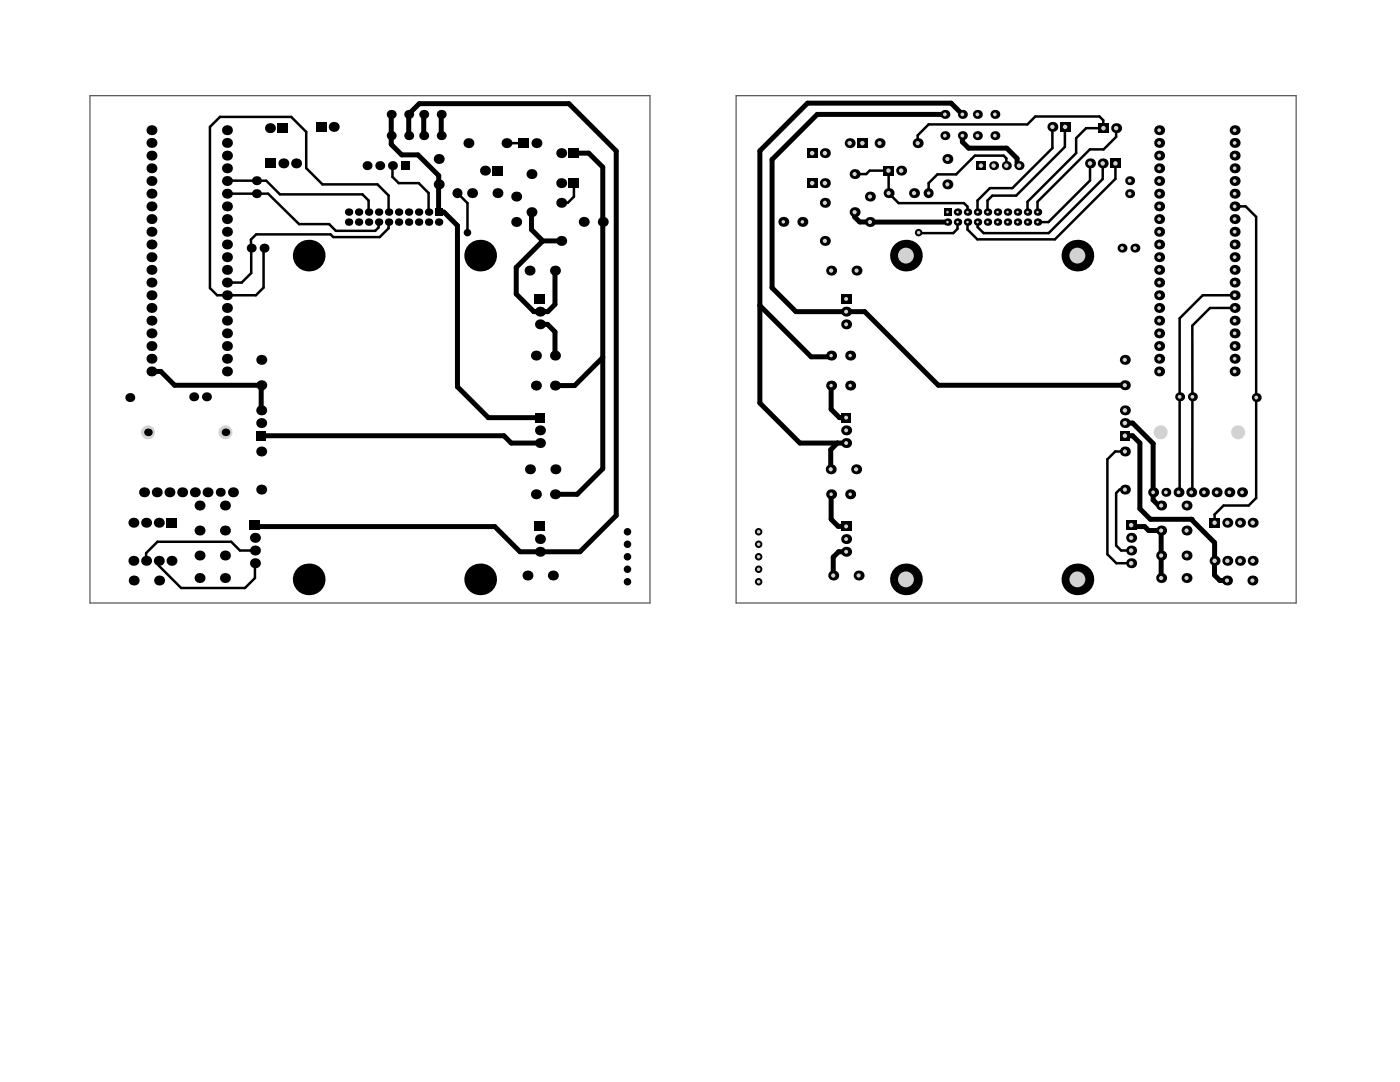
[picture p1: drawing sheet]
<svg xmlns="http://www.w3.org/2000/svg" width="279mm" height="216mm" viewBox="0 0 279 216" stroke-linecap="round" stroke-linejoin="round" font-family="sans-serif">
<circle cx="95.8" cy="51" r="1.58" fill="#d2d2d2"/>
<circle cx="95.8" cy="51" r="3.2" fill="#000"/>
<circle cx="61.6" cy="51" r="1.58" fill="#d2d2d2"/>
<circle cx="61.6" cy="51" r="3.2" fill="#000"/>
<circle cx="61.6" cy="115.6" r="1.58" fill="#d2d2d2"/>
<circle cx="61.6" cy="115.6" r="3.2" fill="#000"/>
<circle cx="95.8" cy="115.6" r="1.58" fill="#d2d2d2"/>
<circle cx="95.8" cy="115.6" r="3.2" fill="#000"/>
<circle cx="99.3" cy="38.5" r=".42" fill="#d2d2d2"/>
<circle cx="99.3" cy="38.5" r="1" fill="#000"/>
<circle cx="114.5" cy="30.6" r=".45" fill="#d2d2d2"/>
<path d="M113.5 29.6h2v2h-2z" fill-rule="evenodd" fill="#000"/>
<circle cx="107" cy="71" r=".35" fill="#d2d2d2"/>
<circle cx="107" cy="71" r="1" fill="#000"/>
<circle cx="107.8" cy="105" r=".4" fill="#d2d2d2"/>
<path d="M106.8 104h2v2h-2z" fill-rule="evenodd" fill="#000"/>
<circle cx="107.8" cy="88.4" r=".4" fill="#d2d2d2"/>
<circle cx="107.8" cy="88.4" r="1" fill="#000"/>
<circle cx="51.2" cy="38.6" r=".38" fill="#d2d2d2"/>
<circle cx="51.2" cy="38.6" r=".9" fill="#000"/>
<circle cx="50.9" cy="104.8" r=".45" fill="#d2d2d2"/>
<path d="M49.9 103.8h2v2h-2z" fill-rule="evenodd" fill="#000"/>
<circle cx="34.2" cy="104.3" r=".45" fill="#d2d2d2"/>
<path d="M33.2 103.3h2v2h-2z" fill-rule="evenodd" fill="#000"/>
<circle cx="50.9" cy="112.4" r=".45" fill="#d2d2d2"/>
<circle cx="50.9" cy="112.4" r="1" fill="#000"/>
<circle cx="34.2" cy="111.9" r=".45" fill="#d2d2d2"/>
<circle cx="34.2" cy="111.9" r="1" fill="#000"/>
<circle cx="25.9" cy="79.3" r=".38" fill="#d2d2d2"/>
<circle cx="25.9" cy="79.3" r=".9" fill="#000"/>
<circle cx="26.6" cy="104.3" r=".45" fill="#d2d2d2"/>
<circle cx="26.6" cy="104.3" r="1" fill="#000"/>
<circle cx="26.6" cy="111.9" r=".45" fill="#d2d2d2"/>
<circle cx="26.6" cy="111.9" r="1" fill="#000"/>
<circle cx="107.1" cy="28.6" r=".45" fill="#d2d2d2"/>
<circle cx="107.1" cy="28.6" r="1" fill="#000"/>
<circle cx="114.5" cy="36.5" r=".45" fill="#d2d2d2"/>
<path d="M113.5 35.5h2v2h-2z" fill-rule="evenodd" fill="#000"/>
<circle cx="99.3" cy="34" r=".45" fill="#d2d2d2"/>
<path d="M98.3 33.1h2v1.9h-2z" fill-rule="evenodd" fill="#000"/>
<circle cx="107.8" cy="59.7" r=".4" fill="#d2d2d2"/>
<path d="M106.8 58.7h2v1.9h-2z" fill-rule="evenodd" fill="#000"/>
<circle cx="107.8" cy="62.2" r=".4" fill="#d2d2d2"/>
<circle cx="107.8" cy="62.2" r="1" fill="#000"/>
<circle cx="107.8" cy="64.7" r=".4" fill="#d2d2d2"/>
<circle cx="107.8" cy="64.7" r="1" fill="#000"/>
<circle cx="107" cy="76.9" r=".35" fill="#d2d2d2"/>
<circle cx="107" cy="76.9" r="1" fill="#000"/>
<circle cx="107.8" cy="83.3" r=".4" fill="#d2d2d2"/>
<path d="M106.8 82.3h2v2h-2z" fill-rule="evenodd" fill="#000"/>
<circle cx="107.8" cy="85.9" r=".4" fill="#d2d2d2"/>
<circle cx="107.8" cy="85.9" r="1" fill="#000"/>
<circle cx="107" cy="98.6" r=".35" fill="#d2d2d2"/>
<circle cx="107" cy="98.6" r="1" fill="#000"/>
<circle cx="107.8" cy="107.6" r=".4" fill="#d2d2d2"/>
<circle cx="107.8" cy="107.6" r="1" fill="#000"/>
<circle cx="107.8" cy="110.1" r=".4" fill="#d2d2d2"/>
<circle cx="107.8" cy="110.1" r="1" fill="#000"/>
<circle cx="66.6" cy="25.3" r=".45" fill="#d2d2d2"/>
<circle cx="66.6" cy="25.3" r="1" fill="#000"/>
<circle cx="83.5" cy="42.3" r=".25" fill="#d2d2d2"/>
<circle cx="83.5" cy="42.3" r=".75" fill="#000"/>
<circle cx="75.6" cy="42.3" r=".25" fill="#d2d2d2"/>
<circle cx="75.6" cy="42.3" r=".75" fill="#000"/>
<circle cx="75.6" cy="44.3" r=".25" fill="#d2d2d2"/>
<circle cx="75.6" cy="44.3" r=".75" fill="#000"/>
<circle cx="83.5" cy="44.3" r=".25" fill="#d2d2d2"/>
<circle cx="83.5" cy="44.3" r=".75" fill="#000"/>
<circle cx="51.2" cy="36.1" r=".38" fill="#d2d2d2"/>
<circle cx="51.2" cy="36.1" r=".9" fill="#000"/>
<circle cx="59.1" cy="32.6" r=".45" fill="#d2d2d2"/>
<circle cx="59.1" cy="32.6" r="1" fill="#000"/>
<circle cx="50.1" cy="49.5" r=".38" fill="#d2d2d2"/>
<circle cx="50.1" cy="49.5" r=".9" fill="#000"/>
<circle cx="33.8" cy="98.2" r=".38" fill="#d2d2d2"/>
<circle cx="33.8" cy="98.2" r="1" fill="#000"/>
<circle cx="41.4" cy="98.2" r=".38" fill="#d2d2d2"/>
<circle cx="41.4" cy="98.2" r="1" fill="#000"/>
<circle cx="50.9" cy="107.3" r=".45" fill="#d2d2d2"/>
<circle cx="50.9" cy="107.3" r="1" fill="#000"/>
<circle cx="50.9" cy="109.9" r=".45" fill="#d2d2d2"/>
<circle cx="50.9" cy="109.9" r="1" fill="#000"/>
<circle cx="26.7" cy="115.8" r=".42" fill="#d2d2d2"/>
<circle cx="26.7" cy="115.8" r="1" fill="#000"/>
<circle cx="112" cy="30.6" r=".45" fill="#d2d2d2"/>
<circle cx="112" cy="30.6" r="1" fill="#000"/>
<circle cx="110.8" cy="71" r=".35" fill="#d2d2d2"/>
<circle cx="110.8" cy="71" r="1" fill="#000"/>
<circle cx="112" cy="48.1" r=".42" fill="#d2d2d2"/>
<circle cx="112" cy="48.1" r="1" fill="#000"/>
<circle cx="103" cy="39.2" r=".42" fill="#d2d2d2"/>
<circle cx="103" cy="39.2" r="1" fill="#000"/>
<circle cx="94.2" cy="38.5" r=".42" fill="#d2d2d2"/>
<circle cx="94.2" cy="38.5" r="1" fill="#000"/>
<circle cx="84.6" cy="22.8" r=".38" fill="#d2d2d2"/>
<circle cx="84.6" cy="22.8" r=".9" fill="#000"/>
<circle cx="88.1" cy="22.8" r=".38" fill="#d2d2d2"/>
<circle cx="88.1" cy="22.8" r=".9" fill="#000"/>
<circle cx="87.6" cy="31.7" r=".42" fill="#d2d2d2"/>
<circle cx="87.6" cy="31.7" r="1" fill="#000"/>
<circle cx="78.1" cy="22.8" r=".38" fill="#d2d2d2"/>
<circle cx="78.1" cy="22.8" r=".9" fill="#000"/>
<circle cx="81.6" cy="22.8" r=".38" fill="#d2d2d2"/>
<circle cx="81.6" cy="22.8" r=".9" fill="#000"/>
<circle cx="52.1" cy="71.8" r=".42" fill="#d2d2d2"/>
<circle cx="52.1" cy="71.8" r="1" fill="#000"/>
<circle cx="52.1" cy="87" r=".45" fill="#d2d2d2"/>
<path d="M51.1 86h2v1.9h-2z" fill-rule="evenodd" fill="#000"/>
<circle cx="45.3" cy="31.1" r=".38" fill="#d2d2d2"/>
<circle cx="45.3" cy="31" r="1" fill="#000"/>
<circle cx="45.3" cy="38.7" r=".38" fill="#d2d2d2"/>
<circle cx="45.3" cy="38.7" r="1" fill="#000"/>
<circle cx="45.3" cy="56.4" r=".35" fill="#d2d2d2"/>
<circle cx="45.3" cy="56.4" r="1" fill="#000"/>
<circle cx="45.3" cy="64" r=".38" fill="#d2d2d2"/>
<circle cx="45.3" cy="64" r="1" fill="#000"/>
<circle cx="45.3" cy="71.6" r=".38" fill="#d2d2d2"/>
<circle cx="45.3" cy="71.6" r="1" fill="#000"/>
<circle cx="45" cy="86.3" r="1.4" fill="#d2d2d2"/>
<circle cx="45" cy="86.3" r=".76" fill="#000"/>
<circle cx="38.7" cy="79.2" r=".38" fill="#d2d2d2"/>
<circle cx="38.7" cy="79.2" r=".9" fill="#000"/>
<circle cx="41.2" cy="79.2" r=".38" fill="#d2d2d2"/>
<circle cx="41.2" cy="79.2" r=".9" fill="#000"/>
<circle cx="30.2" cy="38.7" r=".38" fill="#d2d2d2"/>
<circle cx="30.2" cy="38.7" r="1" fill="#000"/>
<circle cx="30.2" cy="31.1" r=".38" fill="#d2d2d2"/>
<circle cx="30.2" cy="31" r="1" fill="#000"/>
<circle cx="30.2" cy="71.6" r=".38" fill="#d2d2d2"/>
<circle cx="30.2" cy="71.6" r="1" fill="#000"/>
<circle cx="30.2" cy="64" r=".38" fill="#d2d2d2"/>
<circle cx="30.2" cy="64" r="1" fill="#000"/>
<circle cx="30.2" cy="56.4" r=".38" fill="#d2d2d2"/>
<circle cx="30.2" cy="56.4" r="1" fill="#000"/>
<circle cx="29.5" cy="86.3" r="1.4" fill="#d2d2d2"/>
<circle cx="29.5" cy="86.3" r=".76" fill="#000"/>
<circle cx="29.2" cy="104.3" r=".45" fill="#d2d2d2"/>
<circle cx="29.2" cy="104.3" r="1" fill="#000"/>
<circle cx="31.7" cy="104.3" r=".45" fill="#d2d2d2"/>
<circle cx="31.7" cy="104.3" r="1" fill="#000"/>
<circle cx="29.2" cy="111.9" r=".45" fill="#d2d2d2"/>
<circle cx="29.2" cy="111.9" r="1" fill="#000"/>
<circle cx="31.7" cy="111.9" r=".45" fill="#d2d2d2"/>
<circle cx="31.7" cy="111.9" r="1" fill="#000"/>
<circle cx="120.3" cy="44.3" r=".35" fill="#d2d2d2"/>
<circle cx="120.3" cy="44.3" r="1" fill="#000"/>
<circle cx="116.5" cy="44.3" r=".35" fill="#d2d2d2"/>
<circle cx="116.5" cy="44.3" r="1" fill="#000"/>
<circle cx="112" cy="36.5" r=".45" fill="#d2d2d2"/>
<circle cx="112" cy="36.5" r="1" fill="#000"/>
<circle cx="112" cy="40.5" r=".42" fill="#d2d2d2"/>
<circle cx="112" cy="40.5" r="1" fill="#000"/>
<circle cx="110.8" cy="54" r=".42" fill="#d2d2d2"/>
<circle cx="110.8" cy="54" r="1" fill="#000"/>
<circle cx="110.8" cy="76.9" r=".35" fill="#d2d2d2"/>
<circle cx="110.8" cy="76.9" r="1" fill="#000"/>
<circle cx="110.8" cy="93.6" r=".42" fill="#d2d2d2"/>
<circle cx="110.8" cy="93.6" r="1" fill="#000"/>
<circle cx="110.8" cy="98.6" r=".35" fill="#d2d2d2"/>
<circle cx="110.8" cy="98.6" r="1" fill="#000"/>
<circle cx="110.3" cy="114.8" r=".42" fill="#d2d2d2"/>
<circle cx="110.3" cy="114.8" r="1" fill="#000"/>
<circle cx="101.1" cy="28.6" r=".42" fill="#d2d2d2"/>
<circle cx="101.1" cy="28.6" r="1" fill="#000"/>
<circle cx="104.5" cy="28.6" r=".45" fill="#d2d2d2"/>
<path d="M103.5 27.6h2v2h-2z" fill-rule="evenodd" fill="#000"/>
<circle cx="106.1" cy="34.7" r=".42" fill="#d2d2d2"/>
<circle cx="106.1" cy="34.7" r="1" fill="#000"/>
<circle cx="103" cy="44.3" r=".42" fill="#d2d2d2"/>
<circle cx="103" cy="44.3" r="1" fill="#000"/>
<circle cx="106.1" cy="42.3" r=".42" fill="#d2d2d2"/>
<circle cx="106.1" cy="42.3" r="1" fill="#000"/>
<circle cx="105.7" cy="54" r=".42" fill="#d2d2d2"/>
<circle cx="105.7" cy="54" r="1" fill="#000"/>
<circle cx="105.8" cy="93.6" r=".42" fill="#d2d2d2"/>
<circle cx="105.8" cy="93.6" r="1" fill="#000"/>
<circle cx="105.3" cy="114.8" r=".42" fill="#d2d2d2"/>
<circle cx="105.3" cy="114.8" r="1" fill="#000"/>
<circle cx="93.5" cy="28.6" r=".42" fill="#d2d2d2"/>
<circle cx="93.5" cy="28.6" r="1" fill="#000"/>
<circle cx="96.8" cy="34" r=".45" fill="#d2d2d2"/>
<circle cx="96.8" cy="34" r="1" fill="#000"/>
<circle cx="84.6" cy="27.1" r=".38" fill="#d2d2d2"/>
<circle cx="84.6" cy="27.1" r=".9" fill="#000"/>
<circle cx="88.1" cy="27.1" r=".38" fill="#d2d2d2"/>
<circle cx="88.1" cy="27.1" r=".9" fill="#000"/>
<circle cx="87.6" cy="36.8" r=".42" fill="#d2d2d2"/>
<circle cx="87.6" cy="36.8" r="1" fill="#000"/>
<circle cx="87.5" cy="42.3" r=".25" fill="#d2d2d2"/>
<path d="M86.8 41.6h1.5v1.5h-1.5z" fill-rule="evenodd" fill="#000"/>
<circle cx="85.5" cy="42.3" r=".25" fill="#d2d2d2"/>
<circle cx="85.5" cy="42.3" r=".75" fill="#000"/>
<circle cx="85.5" cy="44.3" r=".25" fill="#d2d2d2"/>
<circle cx="85.5" cy="44.3" r=".75" fill="#000"/>
<circle cx="87.5" cy="44.3" r=".25" fill="#d2d2d2"/>
<circle cx="87.5" cy="44.3" r=".75" fill="#000"/>
<circle cx="78.1" cy="27.1" r=".38" fill="#d2d2d2"/>
<circle cx="78.1" cy="27.1" r=".9" fill="#000"/>
<circle cx="81.6" cy="27.1" r=".38" fill="#d2d2d2"/>
<circle cx="81.6" cy="27.1" r=".9" fill="#000"/>
<circle cx="80.9" cy="33.1" r=".45" fill="#d2d2d2"/>
<path d="M80 32.2h1.8v1.7h-1.8z" fill-rule="evenodd" fill="#000"/>
<circle cx="78.3" cy="33.1" r=".45" fill="#d2d2d2"/>
<circle cx="78.3" cy="33.1" r=".9" fill="#000"/>
<circle cx="75.8" cy="33.1" r=".45" fill="#d2d2d2"/>
<circle cx="75.8" cy="33.1" r=".9" fill="#000"/>
<circle cx="81.5" cy="42.3" r=".25" fill="#d2d2d2"/>
<circle cx="81.5" cy="42.3" r=".75" fill="#000"/>
<circle cx="79.5" cy="42.3" r=".25" fill="#d2d2d2"/>
<circle cx="79.5" cy="42.3" r=".75" fill="#000"/>
<circle cx="77.6" cy="42.3" r=".25" fill="#d2d2d2"/>
<circle cx="77.6" cy="42.3" r=".75" fill="#000"/>
<circle cx="77.6" cy="44.3" r=".25" fill="#d2d2d2"/>
<circle cx="77.6" cy="44.3" r=".75" fill="#000"/>
<circle cx="79.5" cy="44.3" r=".25" fill="#d2d2d2"/>
<circle cx="79.5" cy="44.3" r=".75" fill="#000"/>
<circle cx="81.5" cy="44.3" r=".25" fill="#d2d2d2"/>
<circle cx="81.5" cy="44.3" r=".75" fill="#000"/>
<circle cx="73.3" cy="33.1" r=".45" fill="#d2d2d2"/>
<circle cx="73.3" cy="33.1" r=".9" fill="#000"/>
<circle cx="73.6" cy="42.3" r=".25" fill="#d2d2d2"/>
<circle cx="73.6" cy="42.3" r=".75" fill="#000"/>
<circle cx="71.6" cy="42.3" r=".25" fill="#d2d2d2"/>
<circle cx="71.6" cy="42.3" r=".75" fill="#000"/>
<circle cx="69.6" cy="42.3" r=".25" fill="#d2d2d2"/>
<circle cx="69.6" cy="42.3" r=".75" fill="#000"/>
<circle cx="69.6" cy="44.3" r=".25" fill="#d2d2d2"/>
<circle cx="69.6" cy="44.3" r=".75" fill="#000"/>
<circle cx="71.6" cy="44.3" r=".25" fill="#d2d2d2"/>
<circle cx="71.6" cy="44.3" r=".75" fill="#000"/>
<circle cx="73.6" cy="44.3" r=".25" fill="#d2d2d2"/>
<circle cx="73.6" cy="44.3" r=".75" fill="#000"/>
<circle cx="64.1" cy="25.3" r=".45" fill="#d2d2d2"/>
<path d="M63.1 24.3h2v2h-2z" fill-rule="evenodd" fill="#000"/>
<circle cx="53.9" cy="25.6" r=".45" fill="#d2d2d2"/>
<circle cx="53.9" cy="25.6" r="1" fill="#000"/>
<circle cx="56.4" cy="25.6" r=".45" fill="#d2d2d2"/>
<path d="M55.4 24.6h2v2h-2z" fill-rule="evenodd" fill="#000"/>
<circle cx="56.6" cy="32.6" r=".45" fill="#d2d2d2"/>
<circle cx="56.6" cy="32.6" r="1" fill="#000"/>
<circle cx="54" cy="32.6" r=".45" fill="#d2d2d2"/>
<path d="M53 31.6h2v2h-2z" fill-rule="evenodd" fill="#000"/>
<circle cx="52.7" cy="49.5" r=".38" fill="#d2d2d2"/>
<circle cx="52.7" cy="49.5" r=".9" fill="#000"/>
<circle cx="52.1" cy="76.9" r=".42" fill="#d2d2d2"/>
<circle cx="52.1" cy="76.9" r="1" fill="#000"/>
<circle cx="52.1" cy="84.4" r=".45" fill="#d2d2d2"/>
<circle cx="52.1" cy="84.4" r="1" fill="#000"/>
<circle cx="52.1" cy="81.9" r=".45" fill="#d2d2d2"/>
<circle cx="52.1" cy="81.9" r="1" fill="#000"/>
<circle cx="52.1" cy="90.1" r=".42" fill="#d2d2d2"/>
<circle cx="52.1" cy="90.1" r="1" fill="#000"/>
<circle cx="52.1" cy="97.7" r=".42" fill="#d2d2d2"/>
<circle cx="52.1" cy="97.7" r="1" fill="#000"/>
<circle cx="45.3" cy="26" r=".38" fill="#d2d2d2"/>
<circle cx="45.3" cy="26" r="1" fill="#000"/>
<circle cx="45.3" cy="28.5" r=".38" fill="#d2d2d2"/>
<circle cx="45.3" cy="28.5" r="1" fill="#000"/>
<circle cx="45.3" cy="33.6" r=".38" fill="#d2d2d2"/>
<circle cx="45.3" cy="33.6" r="1" fill="#000"/>
<circle cx="45.3" cy="36.1" r=".38" fill="#d2d2d2"/>
<circle cx="45.3" cy="36.1" r="1" fill="#000"/>
<circle cx="45.3" cy="41.2" r=".38" fill="#d2d2d2"/>
<circle cx="45.3" cy="41.2" r="1" fill="#000"/>
<circle cx="45.3" cy="43.7" r=".38" fill="#d2d2d2"/>
<circle cx="45.3" cy="43.7" r="1" fill="#000"/>
<circle cx="45.3" cy="46.3" r=".38" fill="#d2d2d2"/>
<circle cx="45.3" cy="46.3" r="1" fill="#000"/>
<circle cx="45.3" cy="48.8" r=".38" fill="#d2d2d2"/>
<circle cx="45.3" cy="48.8" r="1" fill="#000"/>
<circle cx="45.3" cy="51.3" r=".38" fill="#d2d2d2"/>
<circle cx="45.3" cy="51.3" r="1" fill="#000"/>
<circle cx="45.3" cy="53.9" r=".38" fill="#d2d2d2"/>
<circle cx="45.3" cy="53.9" r="1" fill="#000"/>
<circle cx="45.3" cy="58.9" r=".38" fill="#d2d2d2"/>
<circle cx="45.3" cy="58.9" r="1" fill="#000"/>
<circle cx="45.3" cy="61.5" r=".38" fill="#d2d2d2"/>
<circle cx="45.3" cy="61.5" r="1" fill="#000"/>
<circle cx="45.3" cy="66.5" r=".38" fill="#d2d2d2"/>
<circle cx="45.3" cy="66.5" r="1" fill="#000"/>
<circle cx="45.3" cy="69.1" r=".38" fill="#d2d2d2"/>
<circle cx="45.3" cy="69.1" r="1" fill="#000"/>
<circle cx="45.3" cy="74.1" r=".38" fill="#d2d2d2"/>
<circle cx="45.3" cy="74.1" r="1" fill="#000"/>
<circle cx="44.9" cy="100.9" r=".42" fill="#d2d2d2"/>
<circle cx="44.9" cy="100.9" r="1" fill="#000"/>
<circle cx="44" cy="98.2" r=".38" fill="#d2d2d2"/>
<circle cx="44" cy="98.2" r=".9" fill="#000"/>
<circle cx="46.5" cy="98.2" r=".38" fill="#d2d2d2"/>
<circle cx="46.5" cy="98.2" r="1" fill="#000"/>
<circle cx="44.9" cy="110.8" r=".42" fill="#d2d2d2"/>
<circle cx="44.9" cy="110.8" r="1" fill="#000"/>
<circle cx="44.9" cy="105.9" r=".42" fill="#d2d2d2"/>
<circle cx="44.9" cy="105.9" r="1" fill="#000"/>
<circle cx="44.9" cy="115.3" r=".42" fill="#d2d2d2"/>
<circle cx="44.9" cy="115.3" r="1" fill="#000"/>
<circle cx="39.8" cy="100.9" r=".42" fill="#d2d2d2"/>
<circle cx="39.8" cy="100.9" r="1" fill="#000"/>
<circle cx="36.4" cy="98.2" r=".38" fill="#d2d2d2"/>
<circle cx="36.4" cy="98.2" r="1" fill="#000"/>
<circle cx="38.9" cy="98.2" r=".38" fill="#d2d2d2"/>
<circle cx="38.9" cy="98.2" r="1" fill="#000"/>
<circle cx="39.8" cy="110.8" r=".42" fill="#d2d2d2"/>
<circle cx="39.8" cy="110.8" r="1" fill="#000"/>
<circle cx="39.8" cy="105.9" r=".42" fill="#d2d2d2"/>
<circle cx="39.8" cy="105.9" r="1" fill="#000"/>
<circle cx="39.8" cy="115.3" r=".42" fill="#d2d2d2"/>
<circle cx="39.8" cy="115.3" r="1" fill="#000"/>
<circle cx="30.2" cy="28.5" r=".38" fill="#d2d2d2"/>
<circle cx="30.2" cy="28.5" r="1" fill="#000"/>
<circle cx="30.2" cy="26" r=".38" fill="#d2d2d2"/>
<circle cx="30.2" cy="26" r="1" fill="#000"/>
<circle cx="30.2" cy="36.1" r=".38" fill="#d2d2d2"/>
<circle cx="30.2" cy="36.1" r="1" fill="#000"/>
<circle cx="30.2" cy="33.6" r=".38" fill="#d2d2d2"/>
<circle cx="30.2" cy="33.6" r="1" fill="#000"/>
<circle cx="30.2" cy="46.3" r=".38" fill="#d2d2d2"/>
<circle cx="30.2" cy="46.3" r="1" fill="#000"/>
<circle cx="30.2" cy="43.7" r=".38" fill="#d2d2d2"/>
<circle cx="30.2" cy="43.7" r="1" fill="#000"/>
<circle cx="30.2" cy="41.2" r=".38" fill="#d2d2d2"/>
<circle cx="30.2" cy="41.2" r="1" fill="#000"/>
<circle cx="30.2" cy="53.9" r=".38" fill="#d2d2d2"/>
<circle cx="30.2" cy="53.9" r="1" fill="#000"/>
<circle cx="30.2" cy="51.3" r=".38" fill="#d2d2d2"/>
<circle cx="30.2" cy="51.3" r="1" fill="#000"/>
<circle cx="30.2" cy="48.8" r=".38" fill="#d2d2d2"/>
<circle cx="30.2" cy="48.8" r="1" fill="#000"/>
<circle cx="30.2" cy="61.5" r=".38" fill="#d2d2d2"/>
<circle cx="30.2" cy="61.5" r="1" fill="#000"/>
<circle cx="30.2" cy="58.9" r=".38" fill="#d2d2d2"/>
<circle cx="30.2" cy="58.9" r="1" fill="#000"/>
<circle cx="30.2" cy="69.1" r=".38" fill="#d2d2d2"/>
<circle cx="30.2" cy="69.1" r="1" fill="#000"/>
<circle cx="30.2" cy="66.5" r=".38" fill="#d2d2d2"/>
<circle cx="30.2" cy="66.5" r="1" fill="#000"/>
<circle cx="30.2" cy="74.1" r=".38" fill="#d2d2d2"/>
<circle cx="30.2" cy="74.1" r="1" fill="#000"/>
<circle cx="28.7" cy="98.2" r=".38" fill="#d2d2d2"/>
<circle cx="28.7" cy="98.2" r="1" fill="#000"/>
<circle cx="31.3" cy="98.2" r=".38" fill="#d2d2d2"/>
<circle cx="31.3" cy="98.2" r="1" fill="#000"/>
<circle cx="31.8" cy="115.8" r=".42" fill="#d2d2d2"/>
<circle cx="31.8" cy="115.8" r="1" fill="#000"/>
<circle cx="93.3" cy="46.4" r=".35" fill="#d2d2d2"/>
<circle cx="93.3" cy="46.4" r=".75" fill="#000"/>
<circle cx="125.2" cy="116.1" r=".35" fill="#d2d2d2"/>
<circle cx="125.2" cy="116.1" r=".75" fill="#000"/>
<circle cx="125.2" cy="113.6" r=".35" fill="#d2d2d2"/>
<circle cx="125.2" cy="113.6" r=".75" fill="#000"/>
<circle cx="125.2" cy="111.1" r=".35" fill="#d2d2d2"/>
<circle cx="125.2" cy="111.1" r=".75" fill="#000"/>
<circle cx="125.2" cy="108.6" r=".35" fill="#d2d2d2"/>
<circle cx="125.2" cy="108.6" r=".75" fill="#000"/>
<circle cx="125.2" cy="106.1" r=".35" fill="#d2d2d2"/>
<circle cx="125.2" cy="106.1" r=".75" fill="#000"/>
<circle cx="91.3" cy="38.5" r=".35" fill="#d2d2d2"/>
<g fill="#000">
<circle cx="91.3" cy="38.5" r="1"/>
<circle cx="101.1" cy="28.6" r=".25"/>
<circle cx="175.5" cy="28.6" r=".25"/>
<circle cx="185.3" cy="38.5" r="1"/>
<circle cx="52.6" cy="49.5" r=".25"/>
<circle cx="238" cy="79.2" r=".25"/>
<circle cx="237.7" cy="103.6" r=".5"/>
</g>
<g fill="none" stroke="#000" stroke-width="1">
<path d="M78.1 22.8v6l2.1 2.1h3.2l4.2 4.1-.1 7.3h1.1l2.7 2.7v32.2l6.2 6.1h10.3M81.6 27.1v-4.3l2.1-2.1h29.8l9.5 9.4v72.8l-7.3 7.2h-11.9l-5.1-5h-47.5l-.3-.3M84.6 22.8v4.3M88.1 22.8v4.3M114.5 30.6h3l2.8 2.8v60.1l-5.1 5.1h-4.4M188.6 22.8h-25.5l-9 9v25.6l4.7 4.8h13.8l14.7 14.7h37.2M192.1 22.8l-2.3-2.2h-28.6l-9.6 9.5v50.3l8 8h9.3M192.1 27.1v1.2l1.2 1.3h7.6l2.1 2v1.5h.4M106.1 42.3v3.5l2.2 2.3M108.3 48.1l-5.3 5.3v5.3l3.5 3.5h2.8l1.5-1.5v-6.7M108.3 48.1h3.7M170.6 42.3v1l1 1h17.5"/>
<path d="M173.6 44.3h.1M30.2 74.1h1.9l2.8 2.8h17.2M52.1 76.9v5M52.1 76.9h.1M107.8 64.7h1.5l1.5 1.5v4.8M120.3 71.3l-5.6 5.6h-3.9M151.6 61l10.3 10.2h3.7l.3-.2M165.9 76.9v4.8l1.6 1.6h1.4M52.1 87h48.5l1.4 1.4h5.8M165.9 98.6v5l1.4 1.4h1.6M167.1 88.4l-1.3 1.3v3.9M224.5 87h1.5l1.5 1.4v13.1l2.1 2.1h8.1l4.7 4.7v6.5l1.1 1h1.4"/>
<path d="M224.7 84.4h1.3l4.1 4.1v11.3l1.4 1.3h.2M168.9 110.1h-1.5l-1.1 1.1v3.6M225.8 104.8l.2 .3h2.4l.8 .8h2.5v9.4M242.4 111.9h.1"/>
</g>
<g fill="none" stroke="#000" stroke-width=".5">
<path d="M45.3 36.1h7.8l2.8 2.7h16.4l1.3 1.2v2.3M45.3 38.6h8.2l6.2 6.1h6l1.3 1.4h7.9l.7-.7v-1.1M45.3 38.6v.1M78.3 33.1v2.2l1.3 1.2h4l1.9 2v3.8M91.3 38.5v.8l.4-.4 1.6 1.6v5.8M101.1 28.6h3.4M114.5 36.5v2.7l-1.2 1.3h-1.3M177.3 34h-3.7l-.7 .7h-2.3M177.3 34.1v4.4l2 2h13.1l.7 .7v1.1M183.1 28.6v-1.6l2.2-2.2h19.7l1.6-1.6h12.8l.8 .8v1.6h-3.4l-2 2v3l-9.7 9.7v2M193.9 31.7h.1M200.8 33.1v-1.5l-.5-.5h-5.7l-3.8 3.7h-3.7l-1.8 1.7v2"/>
<path d="M210 25.3v4.3l-8 7.9h-4.4l-2.5 2.5v2.3M212.5 25.4v3.9l-9.7 9.7h-4.7l-1 1v2.3M212.6 25.3l-.1 .1M217.5 32.6v3.4l-8.3 8.3h-2.1M220.1 32.6v3.1l-10.8 10.8h-13l-1.2-1.2v-.7l-.1-.2M222.6 32.6v3.1l-12.1 12.1h-15.4l-2-2v-1.5M222.8 25.6v1.7l-2.5 2.5h-2.8l-10.4 10.5v2M52.6 49.5h.1M77.6 44.3v1.2l-1.8 1.8h-9.3l-.5-.5h-14.9l-1 1v6.7l-1.9 1.9h-2.9M77.6 42.3v-3.3l-2.3-2.2h-10.9l-3.3-3.3v-7.2l-3-3h-14.2l-2 2v32.2l1.4 1.4h7.8l1.5-1.5v-7.9M191.1 44.3v1.4l-.9 .8h-6.6l-.3-.2M246.4 58.9h-6.4l-4.6 4.6v34.5"/>
<path d="M246.4 41.2h2.2l2.1 2.1v56.1l-1.5 1.5h-5l-1.8 1.8v1.6M246.4 61.5h-4.9l-3.5 3.5v33M224.5 97.7h-1.1l-.6 .7v10.5l.9 1h1.6M224.5 90.1h-1.9l-1.6 1.5v19l1.8 1.8h2.9M50.9 112.4v2.9l-2 2h-12.7l-4.5-4.4v-1l.5 .5M50.9 109.9h-3l-1.8-1.8h-14.7l-2.2 2.3v1.5"/>
</g>
<path d="M18 19.1h111.7v101.2h-111.7zM146.9 19.1h111.8v101.2h-111.8z" fill="none" stroke="#5a5a5a" stroke-width=".25"/>
<circle cx="185.3" cy="38.5" r=".35" fill="#d2d2d2"/>
<circle cx="151.4" cy="106.1" r=".75" fill="#000"/>
<circle cx="151.4" cy="106.1" r=".35" fill="#d2d2d2"/>
<circle cx="151.4" cy="108.6" r=".75" fill="#000"/>
<circle cx="151.4" cy="108.6" r=".35" fill="#d2d2d2"/>
<circle cx="151.4" cy="111.1" r=".75" fill="#000"/>
<circle cx="151.4" cy="111.1" r=".35" fill="#d2d2d2"/>
<circle cx="151.4" cy="113.6" r=".75" fill="#000"/>
<circle cx="151.4" cy="113.6" r=".35" fill="#d2d2d2"/>
<circle cx="151.4" cy="116.1" r=".75" fill="#000"/>
<circle cx="151.4" cy="116.1" r=".35" fill="#d2d2d2"/>
<circle cx="183.3" cy="46.4" r=".75" fill="#000"/>
<circle cx="183.3" cy="46.4" r=".35" fill="#d2d2d2"/>
<circle cx="244.9" cy="115.8" r="1" fill="#000"/>
<circle cx="244.9" cy="115.8" r=".42" fill="#d2d2d2"/>
<circle cx="245.3" cy="98.2" r="1" fill="#000"/>
<circle cx="245.3" cy="98.2" r=".38" fill="#d2d2d2"/>
<circle cx="247.9" cy="98.2" r="1" fill="#000"/>
<circle cx="247.9" cy="98.2" r=".38" fill="#d2d2d2"/>
<circle cx="246.4" cy="74.1" r="1" fill="#000"/>
<circle cx="246.4" cy="74.1" r=".38" fill="#d2d2d2"/>
<circle cx="246.4" cy="66.5" r="1" fill="#000"/>
<circle cx="246.4" cy="66.5" r=".38" fill="#d2d2d2"/>
<circle cx="246.4" cy="69.1" r="1" fill="#000"/>
<circle cx="246.4" cy="69.1" r=".38" fill="#d2d2d2"/>
<circle cx="246.4" cy="58.9" r="1" fill="#000"/>
<circle cx="246.4" cy="58.9" r=".38" fill="#d2d2d2"/>
<circle cx="246.4" cy="61.5" r="1" fill="#000"/>
<circle cx="246.4" cy="61.5" r=".38" fill="#d2d2d2"/>
<circle cx="246.4" cy="48.8" r="1" fill="#000"/>
<circle cx="246.4" cy="48.8" r=".38" fill="#d2d2d2"/>
<circle cx="246.4" cy="51.3" r="1" fill="#000"/>
<circle cx="246.4" cy="51.3" r=".38" fill="#d2d2d2"/>
<circle cx="246.4" cy="53.9" r="1" fill="#000"/>
<circle cx="246.4" cy="53.9" r=".38" fill="#d2d2d2"/>
<circle cx="246.4" cy="41.2" r="1" fill="#000"/>
<circle cx="246.4" cy="41.2" r=".38" fill="#d2d2d2"/>
<circle cx="246.4" cy="43.7" r="1" fill="#000"/>
<circle cx="246.4" cy="43.7" r=".38" fill="#d2d2d2"/>
<circle cx="246.4" cy="46.3" r="1" fill="#000"/>
<circle cx="246.4" cy="46.3" r=".38" fill="#d2d2d2"/>
<circle cx="246.4" cy="33.6" r="1" fill="#000"/>
<circle cx="246.4" cy="33.6" r=".38" fill="#d2d2d2"/>
<circle cx="246.4" cy="36.1" r="1" fill="#000"/>
<circle cx="246.4" cy="36.1" r=".38" fill="#d2d2d2"/>
<circle cx="246.4" cy="26" r="1" fill="#000"/>
<circle cx="246.4" cy="26" r=".38" fill="#d2d2d2"/>
<circle cx="246.4" cy="28.5" r="1" fill="#000"/>
<circle cx="246.4" cy="28.5" r=".38" fill="#d2d2d2"/>
<circle cx="236.8" cy="115.3" r="1" fill="#000"/>
<circle cx="236.8" cy="115.3" r=".42" fill="#d2d2d2"/>
<circle cx="236.8" cy="105.9" r="1" fill="#000"/>
<circle cx="236.8" cy="105.9" r=".42" fill="#d2d2d2"/>
<circle cx="236.8" cy="110.8" r="1" fill="#000"/>
<circle cx="236.8" cy="110.8" r=".42" fill="#d2d2d2"/>
<circle cx="237.7" cy="98.2" r="1" fill="#000"/>
<circle cx="237.7" cy="98.2" r=".38" fill="#d2d2d2"/>
<circle cx="240.3" cy="98.2" r="1" fill="#000"/>
<circle cx="240.3" cy="98.2" r=".38" fill="#d2d2d2"/>
<circle cx="236.8" cy="100.9" r="1" fill="#000"/>
<circle cx="236.8" cy="100.9" r=".42" fill="#d2d2d2"/>
<circle cx="231.7" cy="115.3" r="1" fill="#000"/>
<circle cx="231.7" cy="115.3" r=".42" fill="#d2d2d2"/>
<circle cx="231.7" cy="105.9" r="1" fill="#000"/>
<circle cx="231.7" cy="105.9" r=".42" fill="#d2d2d2"/>
<circle cx="231.7" cy="110.8" r="1" fill="#000"/>
<circle cx="231.7" cy="110.8" r=".42" fill="#d2d2d2"/>
<circle cx="230.1" cy="98.2" r="1" fill="#000"/>
<circle cx="230.1" cy="98.2" r=".38" fill="#d2d2d2"/>
<circle cx="232.7" cy="98.2" r=".9" fill="#000"/>
<circle cx="232.7" cy="98.2" r=".38" fill="#d2d2d2"/>
<circle cx="231.7" cy="100.9" r="1" fill="#000"/>
<circle cx="231.7" cy="100.9" r=".42" fill="#d2d2d2"/>
<circle cx="231.3" cy="74.1" r="1" fill="#000"/>
<circle cx="231.3" cy="74.1" r=".38" fill="#d2d2d2"/>
<circle cx="231.3" cy="69.1" r="1" fill="#000"/>
<circle cx="231.3" cy="69.1" r=".38" fill="#d2d2d2"/>
<circle cx="231.3" cy="66.5" r="1" fill="#000"/>
<circle cx="231.3" cy="66.5" r=".38" fill="#d2d2d2"/>
<circle cx="231.3" cy="61.5" r="1" fill="#000"/>
<circle cx="231.3" cy="61.5" r=".38" fill="#d2d2d2"/>
<circle cx="231.3" cy="58.9" r="1" fill="#000"/>
<circle cx="231.3" cy="58.9" r=".38" fill="#d2d2d2"/>
<circle cx="231.3" cy="53.9" r="1" fill="#000"/>
<circle cx="231.3" cy="53.9" r=".38" fill="#d2d2d2"/>
<circle cx="231.3" cy="51.3" r="1" fill="#000"/>
<circle cx="231.3" cy="51.3" r=".38" fill="#d2d2d2"/>
<circle cx="231.3" cy="48.8" r="1" fill="#000"/>
<circle cx="231.3" cy="48.8" r=".38" fill="#d2d2d2"/>
<circle cx="231.3" cy="46.3" r="1" fill="#000"/>
<circle cx="231.3" cy="46.3" r=".38" fill="#d2d2d2"/>
<circle cx="231.3" cy="43.7" r="1" fill="#000"/>
<circle cx="231.3" cy="43.7" r=".38" fill="#d2d2d2"/>
<circle cx="231.3" cy="41.2" r="1" fill="#000"/>
<circle cx="231.3" cy="41.2" r=".38" fill="#d2d2d2"/>
<circle cx="231.3" cy="36.1" r="1" fill="#000"/>
<circle cx="231.3" cy="36.1" r=".38" fill="#d2d2d2"/>
<circle cx="231.3" cy="33.6" r="1" fill="#000"/>
<circle cx="231.3" cy="33.6" r=".38" fill="#d2d2d2"/>
<circle cx="231.3" cy="28.5" r="1" fill="#000"/>
<circle cx="231.3" cy="28.5" r=".38" fill="#d2d2d2"/>
<circle cx="231.3" cy="26" r="1" fill="#000"/>
<circle cx="231.3" cy="26" r=".38" fill="#d2d2d2"/>
<circle cx="224.5" cy="97.7" r="1" fill="#000"/>
<circle cx="224.5" cy="97.7" r=".42" fill="#d2d2d2"/>
<circle cx="224.5" cy="90.1" r="1" fill="#000"/>
<circle cx="224.5" cy="90.1" r=".42" fill="#d2d2d2"/>
<circle cx="224.5" cy="81.9" r="1" fill="#000"/>
<circle cx="224.5" cy="81.9" r=".45" fill="#d2d2d2"/>
<circle cx="224.5" cy="84.4" r="1" fill="#000"/>
<circle cx="224.5" cy="84.4" r=".45" fill="#d2d2d2"/>
<circle cx="224.5" cy="76.9" r="1" fill="#000"/>
<circle cx="224.5" cy="76.9" r=".42" fill="#d2d2d2"/>
<circle cx="223.9" cy="49.5" r=".9" fill="#000"/>
<circle cx="223.9" cy="49.5" r=".38" fill="#d2d2d2"/>
<path d="M221.6 31.6h2v2h-2z" fill-rule="evenodd" fill="#000"/>
<circle cx="222.6" cy="32.6" r=".45" fill="#d2d2d2"/>
<circle cx="220.1" cy="32.6" r="1" fill="#000"/>
<circle cx="220.1" cy="32.6" r=".45" fill="#d2d2d2"/>
<path d="M219.2 24.6h2v2h-2z" fill-rule="evenodd" fill="#000"/>
<circle cx="220.2" cy="25.6" r=".45" fill="#d2d2d2"/>
<circle cx="222.8" cy="25.6" r="1" fill="#000"/>
<circle cx="222.8" cy="25.6" r=".45" fill="#d2d2d2"/>
<path d="M211.6 24.3h2v2h-2z" fill-rule="evenodd" fill="#000"/>
<circle cx="212.6" cy="25.3" r=".45" fill="#d2d2d2"/>
<circle cx="203.1" cy="44.3" r=".75" fill="#000"/>
<circle cx="203.1" cy="44.3" r=".25" fill="#d2d2d2"/>
<circle cx="205.1" cy="44.3" r=".75" fill="#000"/>
<circle cx="205.1" cy="44.3" r=".25" fill="#d2d2d2"/>
<circle cx="207.1" cy="44.3" r=".75" fill="#000"/>
<circle cx="207.1" cy="44.3" r=".25" fill="#d2d2d2"/>
<circle cx="207.1" cy="42.3" r=".75" fill="#000"/>
<circle cx="207.1" cy="42.3" r=".25" fill="#d2d2d2"/>
<circle cx="205.1" cy="42.3" r=".75" fill="#000"/>
<circle cx="205.1" cy="42.3" r=".25" fill="#d2d2d2"/>
<circle cx="203.1" cy="42.3" r=".75" fill="#000"/>
<circle cx="203.1" cy="42.3" r=".25" fill="#d2d2d2"/>
<circle cx="203.4" cy="33.1" r=".9" fill="#000"/>
<circle cx="203.4" cy="33.1" r=".45" fill="#d2d2d2"/>
<circle cx="195.1" cy="44.3" r=".75" fill="#000"/>
<circle cx="195.1" cy="44.3" r=".25" fill="#d2d2d2"/>
<circle cx="197.1" cy="44.3" r=".75" fill="#000"/>
<circle cx="197.1" cy="44.3" r=".25" fill="#d2d2d2"/>
<circle cx="199.1" cy="44.3" r=".75" fill="#000"/>
<circle cx="199.1" cy="44.3" r=".25" fill="#d2d2d2"/>
<circle cx="199.1" cy="42.3" r=".75" fill="#000"/>
<circle cx="199.1" cy="42.3" r=".25" fill="#d2d2d2"/>
<circle cx="197.1" cy="42.3" r=".75" fill="#000"/>
<circle cx="197.1" cy="42.3" r=".25" fill="#d2d2d2"/>
<circle cx="195.1" cy="42.3" r=".75" fill="#000"/>
<circle cx="195.1" cy="42.3" r=".25" fill="#d2d2d2"/>
<circle cx="200.8" cy="33.1" r=".9" fill="#000"/>
<circle cx="200.8" cy="33.1" r=".45" fill="#d2d2d2"/>
<circle cx="198.3" cy="33.1" r=".9" fill="#000"/>
<circle cx="198.3" cy="33.1" r=".45" fill="#d2d2d2"/>
<path d="M194.9 32.2h1.8v1.7h-1.8z" fill-rule="evenodd" fill="#000"/>
<circle cx="195.8" cy="33.1" r=".45" fill="#d2d2d2"/>
<circle cx="195.1" cy="27.1" r=".9" fill="#000"/>
<circle cx="195.1" cy="27.1" r=".38" fill="#d2d2d2"/>
<circle cx="198.6" cy="27.1" r=".9" fill="#000"/>
<circle cx="198.6" cy="27.1" r=".38" fill="#d2d2d2"/>
<circle cx="189.1" cy="44.3" r=".75" fill="#000"/>
<circle cx="189.1" cy="44.3" r=".25" fill="#d2d2d2"/>
<circle cx="191.1" cy="44.3" r=".75" fill="#000"/>
<circle cx="191.1" cy="44.3" r=".25" fill="#d2d2d2"/>
<circle cx="191.1" cy="42.3" r=".75" fill="#000"/>
<circle cx="191.1" cy="42.3" r=".25" fill="#d2d2d2"/>
<path d="M188.3 41.6h1.5v1.5h-1.5z" fill-rule="evenodd" fill="#000"/>
<circle cx="189.1" cy="42.3" r=".25" fill="#d2d2d2"/>
<circle cx="189.1" cy="36.8" r="1" fill="#000"/>
<circle cx="189.1" cy="36.8" r=".42" fill="#d2d2d2"/>
<circle cx="188.6" cy="27.1" r=".9" fill="#000"/>
<circle cx="188.6" cy="27.1" r=".38" fill="#d2d2d2"/>
<circle cx="192.1" cy="27.1" r=".9" fill="#000"/>
<circle cx="192.1" cy="27.1" r=".38" fill="#d2d2d2"/>
<circle cx="179.8" cy="34" r="1" fill="#000"/>
<circle cx="179.8" cy="34" r=".45" fill="#d2d2d2"/>
<circle cx="183.1" cy="28.6" r="1" fill="#000"/>
<circle cx="183.1" cy="28.6" r=".42" fill="#d2d2d2"/>
<circle cx="171.4" cy="114.8" r="1" fill="#000"/>
<circle cx="171.4" cy="114.8" r=".42" fill="#d2d2d2"/>
<circle cx="170.9" cy="93.6" r="1" fill="#000"/>
<circle cx="170.9" cy="93.6" r=".42" fill="#d2d2d2"/>
<circle cx="170.9" cy="54" r="1" fill="#000"/>
<circle cx="170.9" cy="54" r=".42" fill="#d2d2d2"/>
<circle cx="170.6" cy="42.3" r="1" fill="#000"/>
<circle cx="170.6" cy="42.3" r=".42" fill="#d2d2d2"/>
<circle cx="173.6" cy="44.3" r="1" fill="#000"/>
<circle cx="173.6" cy="44.3" r=".42" fill="#d2d2d2"/>
<circle cx="170.6" cy="34.7" r="1" fill="#000"/>
<circle cx="170.6" cy="34.7" r=".42" fill="#d2d2d2"/>
<path d="M171.1 27.6h2v2h-2z" fill-rule="evenodd" fill="#000"/>
<circle cx="172.1" cy="28.6" r=".45" fill="#d2d2d2"/>
<circle cx="175.5" cy="28.6" r="1" fill="#000"/>
<circle cx="175.5" cy="28.6" r=".42" fill="#d2d2d2"/>
<circle cx="166.3" cy="114.8" r="1" fill="#000"/>
<circle cx="166.3" cy="114.8" r=".42" fill="#d2d2d2"/>
<circle cx="165.9" cy="98.6" r="1" fill="#000"/>
<circle cx="165.9" cy="98.6" r=".35" fill="#d2d2d2"/>
<circle cx="165.8" cy="93.6" r="1" fill="#000"/>
<circle cx="165.8" cy="93.6" r=".42" fill="#d2d2d2"/>
<circle cx="165.9" cy="76.9" r="1" fill="#000"/>
<circle cx="165.9" cy="76.9" r=".35" fill="#d2d2d2"/>
<circle cx="165.9" cy="54" r="1" fill="#000"/>
<circle cx="165.9" cy="54" r=".42" fill="#d2d2d2"/>
<circle cx="164.6" cy="40.5" r="1" fill="#000"/>
<circle cx="164.6" cy="40.5" r=".42" fill="#d2d2d2"/>
<circle cx="164.6" cy="36.5" r="1" fill="#000"/>
<circle cx="164.6" cy="36.5" r=".45" fill="#d2d2d2"/>
<circle cx="160.1" cy="44.3" r="1" fill="#000"/>
<circle cx="160.1" cy="44.3" r=".35" fill="#d2d2d2"/>
<circle cx="156.3" cy="44.3" r="1" fill="#000"/>
<circle cx="156.3" cy="44.3" r=".35" fill="#d2d2d2"/>
<circle cx="244.9" cy="111.9" r="1" fill="#000"/>
<circle cx="244.9" cy="111.9" r=".45" fill="#d2d2d2"/>
<circle cx="247.5" cy="111.9" r="1" fill="#000"/>
<circle cx="247.5" cy="111.9" r=".45" fill="#d2d2d2"/>
<circle cx="244.9" cy="104.3" r="1" fill="#000"/>
<circle cx="244.9" cy="104.3" r=".45" fill="#d2d2d2"/>
<circle cx="247.5" cy="104.3" r="1" fill="#000"/>
<circle cx="247.5" cy="104.3" r=".45" fill="#d2d2d2"/>
<circle cx="247.1" cy="86.3" r=".76" fill="#000"/>
<circle cx="247.1" cy="86.3" r="1.4" fill="#d2d2d2"/>
<circle cx="246.4" cy="56.4" r="1" fill="#000"/>
<circle cx="246.4" cy="56.4" r=".38" fill="#d2d2d2"/>
<circle cx="246.4" cy="64" r="1" fill="#000"/>
<circle cx="246.4" cy="64" r=".38" fill="#d2d2d2"/>
<circle cx="246.4" cy="71.6" r="1" fill="#000"/>
<circle cx="246.4" cy="71.6" r=".38" fill="#d2d2d2"/>
<circle cx="246.4" cy="31" r="1" fill="#000"/>
<circle cx="246.4" cy="31.1" r=".38" fill="#d2d2d2"/>
<circle cx="246.4" cy="38.7" r="1" fill="#000"/>
<circle cx="246.4" cy="38.7" r=".38" fill="#d2d2d2"/>
<circle cx="235.4" cy="79.2" r=".9" fill="#000"/>
<circle cx="235.4" cy="79.2" r=".38" fill="#d2d2d2"/>
<circle cx="238" cy="79.2" r=".9" fill="#000"/>
<circle cx="238" cy="79.2" r=".38" fill="#d2d2d2"/>
<circle cx="231.6" cy="86.3" r=".76" fill="#000"/>
<circle cx="231.6" cy="86.3" r="1.4" fill="#d2d2d2"/>
<circle cx="231.3" cy="71.6" r="1" fill="#000"/>
<circle cx="231.3" cy="71.6" r=".38" fill="#d2d2d2"/>
<circle cx="231.3" cy="64" r="1" fill="#000"/>
<circle cx="231.3" cy="64" r=".38" fill="#d2d2d2"/>
<circle cx="231.3" cy="56.4" r="1" fill="#000"/>
<circle cx="231.3" cy="56.4" r=".35" fill="#d2d2d2"/>
<circle cx="231.3" cy="38.7" r="1" fill="#000"/>
<circle cx="231.3" cy="38.7" r=".38" fill="#d2d2d2"/>
<circle cx="231.3" cy="31" r="1" fill="#000"/>
<circle cx="231.3" cy="31.1" r=".38" fill="#d2d2d2"/>
<path d="M223.5 86h2v1.9h-2z" fill-rule="evenodd" fill="#000"/>
<circle cx="224.5" cy="87" r=".45" fill="#d2d2d2"/>
<circle cx="224.5" cy="71.8" r="1" fill="#000"/>
<circle cx="224.5" cy="71.8" r=".42" fill="#d2d2d2"/>
<circle cx="195.1" cy="22.8" r=".9" fill="#000"/>
<circle cx="195.1" cy="22.8" r=".38" fill="#d2d2d2"/>
<circle cx="198.6" cy="22.8" r=".9" fill="#000"/>
<circle cx="198.6" cy="22.8" r=".38" fill="#d2d2d2"/>
<circle cx="189.1" cy="31.7" r="1" fill="#000"/>
<circle cx="189.1" cy="31.7" r=".42" fill="#d2d2d2"/>
<circle cx="188.6" cy="22.8" r=".9" fill="#000"/>
<circle cx="188.6" cy="22.8" r=".38" fill="#d2d2d2"/>
<circle cx="192.1" cy="22.8" r=".9" fill="#000"/>
<circle cx="192.1" cy="22.8" r=".38" fill="#d2d2d2"/>
<circle cx="182.4" cy="38.5" r="1" fill="#000"/>
<circle cx="182.4" cy="38.5" r=".42" fill="#d2d2d2"/>
<circle cx="173.6" cy="39.2" r="1" fill="#000"/>
<circle cx="173.6" cy="39.2" r=".42" fill="#d2d2d2"/>
<circle cx="164.6" cy="48.1" r="1" fill="#000"/>
<circle cx="164.6" cy="48.1" r=".42" fill="#d2d2d2"/>
<circle cx="165.9" cy="71" r="1" fill="#000"/>
<circle cx="165.9" cy="71" r=".35" fill="#d2d2d2"/>
<circle cx="164.6" cy="30.6" r="1" fill="#000"/>
<circle cx="164.6" cy="30.6" r=".45" fill="#d2d2d2"/>
<circle cx="249.9" cy="115.8" r="1" fill="#000"/>
<circle cx="249.9" cy="115.8" r=".42" fill="#d2d2d2"/>
<circle cx="225.7" cy="109.9" r="1" fill="#000"/>
<circle cx="225.7" cy="109.9" r=".45" fill="#d2d2d2"/>
<circle cx="225.7" cy="107.3" r="1" fill="#000"/>
<circle cx="225.7" cy="107.3" r=".45" fill="#d2d2d2"/>
<circle cx="235.2" cy="98.2" r="1" fill="#000"/>
<circle cx="235.2" cy="98.2" r=".38" fill="#d2d2d2"/>
<circle cx="242.8" cy="98.2" r="1" fill="#000"/>
<circle cx="242.8" cy="98.2" r=".38" fill="#d2d2d2"/>
<circle cx="226.5" cy="49.5" r=".9" fill="#000"/>
<circle cx="226.5" cy="49.5" r=".38" fill="#d2d2d2"/>
<circle cx="217.5" cy="32.6" r="1" fill="#000"/>
<circle cx="217.5" cy="32.6" r=".45" fill="#d2d2d2"/>
<circle cx="225.4" cy="36.1" r=".9" fill="#000"/>
<circle cx="225.4" cy="36.1" r=".38" fill="#d2d2d2"/>
<circle cx="193.1" cy="44.3" r=".75" fill="#000"/>
<circle cx="193.1" cy="44.3" r=".25" fill="#d2d2d2"/>
<circle cx="201.1" cy="44.3" r=".75" fill="#000"/>
<circle cx="201.1" cy="44.3" r=".25" fill="#d2d2d2"/>
<circle cx="201.1" cy="42.3" r=".75" fill="#000"/>
<circle cx="201.1" cy="42.3" r=".25" fill="#d2d2d2"/>
<circle cx="193.1" cy="42.3" r=".75" fill="#000"/>
<circle cx="193.1" cy="42.3" r=".25" fill="#d2d2d2"/>
<circle cx="210" cy="25.3" r="1" fill="#000"/>
<circle cx="210" cy="25.3" r=".45" fill="#d2d2d2"/>
<circle cx="168.9" cy="110.1" r="1" fill="#000"/>
<circle cx="168.9" cy="110.1" r=".4" fill="#d2d2d2"/>
<circle cx="168.9" cy="107.6" r="1" fill="#000"/>
<circle cx="168.9" cy="107.6" r=".4" fill="#d2d2d2"/>
<circle cx="169.7" cy="98.6" r="1" fill="#000"/>
<circle cx="169.7" cy="98.6" r=".35" fill="#d2d2d2"/>
<circle cx="168.9" cy="85.9" r="1" fill="#000"/>
<circle cx="168.9" cy="85.9" r=".4" fill="#d2d2d2"/>
<path d="M167.9 82.3h2v2h-2z" fill-rule="evenodd" fill="#000"/>
<circle cx="168.9" cy="83.3" r=".4" fill="#d2d2d2"/>
<circle cx="169.7" cy="76.9" r="1" fill="#000"/>
<circle cx="169.7" cy="76.9" r=".35" fill="#d2d2d2"/>
<circle cx="168.9" cy="64.7" r="1" fill="#000"/>
<circle cx="168.9" cy="64.7" r=".4" fill="#d2d2d2"/>
<circle cx="168.9" cy="62.2" r="1" fill="#000"/>
<circle cx="168.9" cy="62.2" r=".4" fill="#d2d2d2"/>
<path d="M167.9 58.7h2v1.9h-2z" fill-rule="evenodd" fill="#000"/>
<circle cx="168.9" cy="59.7" r=".4" fill="#d2d2d2"/>
<path d="M176.3 33.1h2v1.9h-2z" fill-rule="evenodd" fill="#000"/>
<circle cx="177.3" cy="34" r=".45" fill="#d2d2d2"/>
<path d="M161.1 35.5h2v2h-2z" fill-rule="evenodd" fill="#000"/>
<circle cx="162.1" cy="36.5" r=".45" fill="#d2d2d2"/>
<circle cx="169.6" cy="28.6" r="1" fill="#000"/>
<circle cx="169.6" cy="28.6" r=".45" fill="#d2d2d2"/>
<circle cx="250" cy="111.9" r="1" fill="#000"/>
<circle cx="250" cy="111.9" r=".45" fill="#d2d2d2"/>
<circle cx="250" cy="104.3" r="1" fill="#000"/>
<circle cx="250" cy="104.3" r=".45" fill="#d2d2d2"/>
<circle cx="250.7" cy="79.3" r=".9" fill="#000"/>
<circle cx="250.7" cy="79.3" r=".38" fill="#d2d2d2"/>
<circle cx="242.4" cy="111.9" r="1" fill="#000"/>
<circle cx="242.4" cy="111.9" r=".45" fill="#d2d2d2"/>
<circle cx="225.7" cy="112.4" r="1" fill="#000"/>
<circle cx="225.7" cy="112.4" r=".45" fill="#d2d2d2"/>
<path d="M241.4 103.3h2v2h-2z" fill-rule="evenodd" fill="#000"/>
<circle cx="242.4" cy="104.3" r=".45" fill="#d2d2d2"/>
<path d="M224.7 103.8h2v2h-2z" fill-rule="evenodd" fill="#000"/>
<circle cx="225.7" cy="104.8" r=".45" fill="#d2d2d2"/>
<circle cx="225.4" cy="38.6" r=".9" fill="#000"/>
<circle cx="225.4" cy="38.6" r=".38" fill="#d2d2d2"/>
<circle cx="168.9" cy="88.4" r="1" fill="#000"/>
<circle cx="168.9" cy="88.4" r=".4" fill="#d2d2d2"/>
<path d="M167.9 104h2v2h-2z" fill-rule="evenodd" fill="#000"/>
<circle cx="168.9" cy="105" r=".4" fill="#d2d2d2"/>
<circle cx="169.7" cy="71" r="1" fill="#000"/>
<circle cx="169.7" cy="71" r=".35" fill="#d2d2d2"/>
<path d="M161.1 29.6h2v2h-2z" fill-rule="evenodd" fill="#000"/>
<circle cx="162.1" cy="30.6" r=".45" fill="#d2d2d2"/>
<circle cx="177.3" cy="38.5" r="1" fill="#000"/>
<circle cx="177.3" cy="38.5" r=".42" fill="#d2d2d2"/>
<circle cx="180.8" cy="115.6" r="3.2" fill="#000"/>
<circle cx="180.8" cy="115.6" r="1.58" fill="#d2d2d2"/>
<circle cx="215" cy="115.6" r="3.2" fill="#000"/>
<circle cx="215" cy="115.6" r="1.58" fill="#d2d2d2"/>
<circle cx="215" cy="51" r="3.2" fill="#000"/>
<circle cx="215" cy="51" r="1.58" fill="#d2d2d2"/>
<circle cx="180.8" cy="51" r="3.2" fill="#000"/>
<circle cx="180.8" cy="51" r="1.58" fill="#d2d2d2"/>
</svg>
